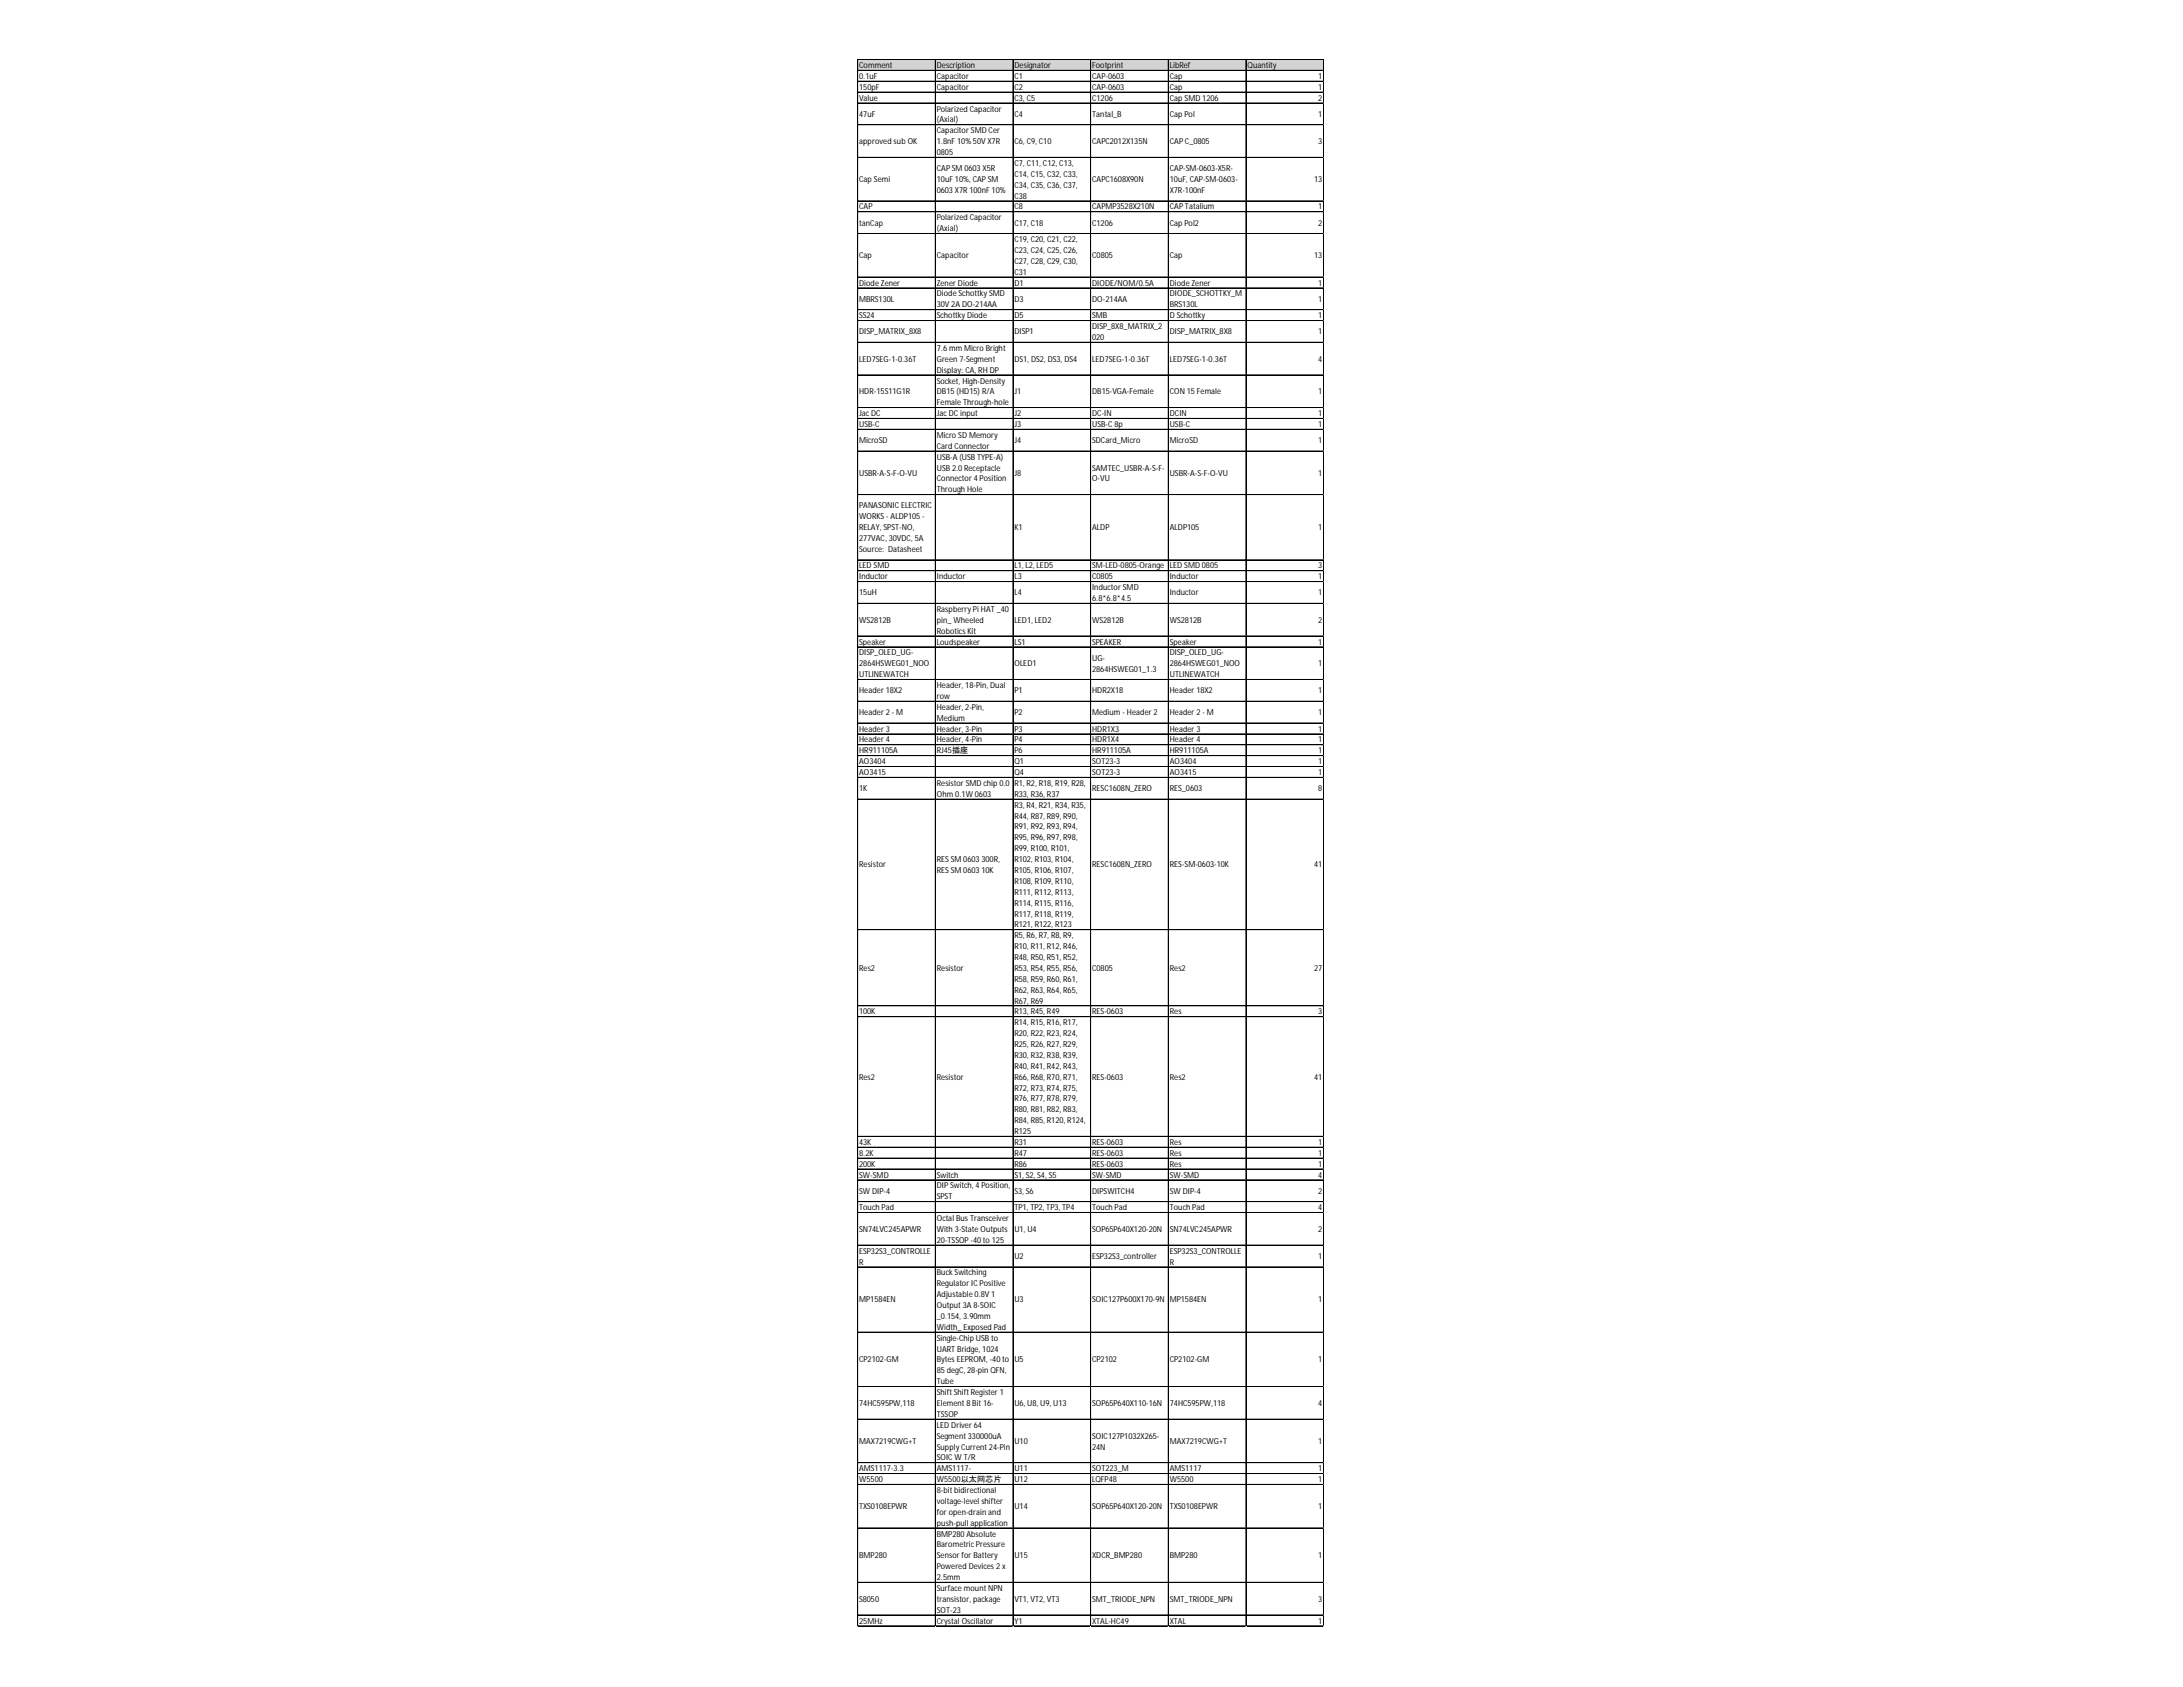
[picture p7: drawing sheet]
<svg xmlns="http://www.w3.org/2000/svg" width="279mm" height="216mm" viewBox="0 0 279 216" stroke-linecap="round" stroke-linejoin="round" font-family="sans-serif">
<defs><g id="words">
<g font-size="1.1">
<text x="110" y="8.7">Comment</text>
<text x="110" y="10.1">0.1uF</text>
<text x="110" y="11.5">150pF</text>
<text x="119.9" y="8.7">Description</text>
<text x="119.9" y="10.1">Capacitor</text>
<text x="119.9" y="11.5">Capacitor</text>
<text x="129.8" y="8.7">Designator</text>
<text x="129.8" y="10.1">C1</text>
<text x="129.8" y="11.5">C2</text>
<text x="139.8" y="8.7">Footprint</text>
<text x="139.8" y="10.1">CAP-0603</text>
<text x="139.8" y="11.5">CAP-0603</text>
<text x="149.7" y="8.7">LibRef</text>
<text x="149.7" y="10.1">Cap</text>
<text x="149.7" y="11.5">Cap</text>
<text x="159.7" y="8.7">Quantity</text>
<text x="168.7" y="10.1">1</text>
<text x="168.7" y="11.5">1</text>
<text x="110" y="12.9">Value</text>
<text x="110" y="15">47uF</text>
<text x="119.9" y="14.3">Polarized Capacitor</text>
<text x="119.9" y="15.7">(Axial)</text>
<text x="119.9" y="17.1">Capacitor SMD Cer</text>
<text x="129.8" y="12.9">C3, C5</text>
<text x="129.8" y="15">C4</text>
<text x="139.8" y="12.9">C1206</text>
<text x="139.8" y="15">Tantal_B</text>
<text x="149.7" y="12.9">Cap SMD 1206</text>
<text x="149.7" y="15">Cap Pol</text>
<text x="168.7" y="12.9">2</text>
<text x="168.7" y="15">1</text>
<text x="110" y="18.5">approved sub OK</text>
<text x="110" y="23.3">Cap Semi</text>
<text x="119.9" y="18.5">1.8nF 10% 50V X7R</text>
<text x="119.9" y="19.8">0805</text>
<text x="119.9" y="21.9">CAP SM 0603 X5R</text>
<text x="119.9" y="23.3">10uF 10%, CAP SM</text>
<text x="129.8" y="18.5">C6, C9, C10</text>
<text x="129.8" y="21.2">C7, C11, C12, C13,</text>
<text x="129.8" y="22.6">C14, C15, C32, C33,</text>
<text x="139.8" y="18.5">CAPC2012X135N</text>
<text x="139.8" y="23.3">CAPC1608X90N</text>
<text x="149.7" y="18.5">CAP C_0805</text>
<text x="149.7" y="21.9">CAP-SM-0603-X5R-</text>
<text x="149.7" y="23.3">10uF, CAP-SM-0603-</text>
<text x="168.2" y="23.3">13</text>
<text x="168.7" y="18.5">3</text>
<text x="110" y="26.8">CAP</text>
<text x="110" y="28.9">tanCap</text>
<text x="119.9" y="24.7">0603 X7R 100nF 10%</text>
<text x="119.9" y="28.2">Polarized Capacitor</text>
<text x="119.9" y="29.6">(Axial)</text>
<text x="129.8" y="24">C34, C35, C36, C37,</text>
<text x="129.8" y="25.4">C38</text>
<text x="129.8" y="26.8">C8</text>
<text x="129.8" y="28.9">C17, C18</text>
<text x="139.8" y="26.8">CAPMP3528X210N</text>
<text x="139.8" y="28.9">C1206</text>
<text x="149.7" y="24.7">X7R-100nF</text>
<text x="149.7" y="26.8">CAP Tatalium</text>
<text x="149.7" y="28.9">Cap Pol2</text>
<text x="168.7" y="26.8">1</text>
<text x="168.7" y="28.9">2</text>
<text x="110" y="33">Cap</text>
<text x="119.9" y="33">Capacitor</text>
<text x="129.8" y="31">C19, C20, C21, C22,</text>
<text x="129.8" y="32.4">C23, C24, C25, C26,</text>
<text x="129.8" y="33.8">C27, C28, C29, C30,</text>
<text x="129.8" y="35.2">C31</text>
<text x="139.8" y="33">C0805</text>
<text x="149.7" y="33">Cap</text>
<text x="168.2" y="33">13</text>
<text x="110" y="36.6">Diode Zener</text>
<text x="110" y="38.6">MBRS130L</text>
<text x="110" y="40.7">SS24</text>
<text x="119.9" y="36.6">Zener Diode</text>
<text x="119.9" y="37.9">Diode Schottky SMD</text>
<text x="119.9" y="39.3">30V 2A DO-214AA</text>
<text x="119.9" y="40.7">Schottky Diode</text>
<text x="129.8" y="36.6">D1</text>
<text x="129.8" y="38.6">D3</text>
<text x="129.8" y="40.7">D5</text>
<text x="139.8" y="36.6">DIODE/NOM/0.5A</text>
<text x="139.8" y="38.6">DO-214AA</text>
<text x="139.8" y="40.7">SMB</text>
<text x="149.7" y="36.6">Diode Zener</text>
<text x="149.7" y="37.9">DIODE_SCHOTTKY_M</text>
<text x="149.7" y="39.3">BRS130L</text>
<text x="149.7" y="40.7">D Schottky</text>
<text x="168.7" y="36.6">1</text>
<text x="168.7" y="38.6">1</text>
<text x="168.7" y="40.7">1</text>
<text x="110" y="42.8">DISP_MATRIX_8X8</text>
<text x="110" y="46.3">LED7SEG-1-0.36T</text>
<text x="119.9" y="44.9">7.6 mm Micro Bright</text>
<text x="119.9" y="46.3">Green 7-Segment</text>
<text x="119.9" y="47.7">Display: CA, RH DP</text>
<text x="129.8" y="42.8">DISP1</text>
<text x="129.8" y="46.3">DS1, DS2, DS3, DS4</text>
<text x="139.8" y="42.1">DISP_8X8_MATRIX_2</text>
<text x="139.8" y="43.5">020</text>
<text x="139.8" y="46.3">LED7SEG-1-0.36T</text>
<text x="149.7" y="42.8">DISP_MATRIX_8X8</text>
<text x="149.7" y="46.3">LED7SEG-1-0.36T</text>
<text x="168.7" y="42.8">1</text>
<text x="168.7" y="46.3">4</text>
<text x="110" y="50.5">HDR-15S11G1R</text>
<text x="110" y="53.3">JacDC</text>
<text x="119.9" y="49.1">Socket, High-Density</text>
<text x="119.9" y="50.5">DB15 (HD15) R/A</text>
<text x="119.9" y="51.9">Female Through-hole</text>
<text x="119.9" y="53.3">JacDC input</text>
<text x="129.8" y="50.5">J1</text>
<text x="129.8" y="53.3">J2</text>
<text x="139.8" y="50.5">DB15-VGA-Female</text>
<text x="139.8" y="53.3">DC-IN</text>
<text x="149.7" y="50.5">CON 15 Female</text>
<text x="149.7" y="53.3">DCIN</text>
<text x="168.7" y="50.5">1</text>
<text x="168.7" y="53.3">1</text>
<text x="110" y="54.6">USB-C</text>
<text x="110" y="56.7">MicroSD</text>
<text x="119.9" y="56">Micro SD Memory</text>
<text x="119.9" y="57.4">Card Connector</text>
<text x="119.9" y="58.8">USB-A (USB TYPE-A)</text>
<text x="129.8" y="54.6">J3</text>
<text x="129.8" y="56.7">J4</text>
<text x="139.8" y="54.6">USB-C 8p</text>
<text x="139.8" y="56.7">SDCard_Micro</text>
<text x="149.7" y="54.6">USB-C</text>
<text x="149.7" y="56.7">MicroSD</text>
<text x="168.7" y="54.6">1</text>
<text x="168.7" y="56.7">1</text>
<text x="110" y="60.9">USBR-A-S-F-O-VU</text>
<text x="110" y="65.1">PANASONIC ELECTRIC</text>
<text x="119.9" y="60.2">USB 2.0 Receptacle</text>
<text x="119.9" y="61.6">Connector 4 Position</text>
<text x="119.9" y="63">Through Hole</text>
<text x="129.8" y="60.9">J8</text>
<text x="139.8" y="60.2">SAMTEC_USBR-A-S-F-</text>
<text x="139.8" y="61.6">O-VU</text>
<text x="149.7" y="60.9">USBR-A-S-F-O-VU</text>
<text x="168.7" y="60.9">1</text>
<text x="110" y="66.5">WORKS - ALDP105 -</text>
<text x="110" y="67.8">RELAY, SPST-NO,</text>
<text x="110" y="69.2">277VAC, 30VDC, 5A</text>
<text x="110" y="70.6">Source: Datasheet</text>
<text x="129.8" y="67.8">K1</text>
<text x="139.8" y="67.8">ALDP</text>
<text x="149.7" y="67.8">ALDP105</text>
<text x="168.7" y="67.8">1</text>
<text x="110" y="72.7">LED SMD</text>
<text x="110" y="74.1">Inductor</text>
<text x="110" y="76.2">15uH</text>
<text x="119.9" y="74.1">Inductor</text>
<text x="129.8" y="72.7">L1, L2, LED5</text>
<text x="129.8" y="74.1">L3</text>
<text x="129.8" y="76.2">L4</text>
<text x="139.8" y="72.7">SM-LED-0805-Orange</text>
<text x="139.8" y="74.1">C0805</text>
<text x="139.8" y="75.5">Inductor SMD</text>
<text x="139.8" y="76.9">6.8*6.8*4.5</text>
<text x="149.7" y="72.7">LED SMD 0805</text>
<text x="149.7" y="74.1">Inductor</text>
<text x="149.7" y="76.2">Inductor</text>
<text x="168.7" y="72.7">3</text>
<text x="168.7" y="74.1">1</text>
<text x="168.7" y="76.2">1</text>
<text x="110" y="79.7">WS2812B</text>
<text x="110" y="82.5">Speaker</text>
<text x="110" y="83.9">DISP_OLED_UG-</text>
<text x="119.9" y="78.3">Raspberry Pi HAT _40</text>
<text x="119.9" y="79.7">pin_ Wheeled</text>
<text x="119.9" y="81.1">Robotics Kit</text>
<text x="119.9" y="82.5">Loudspeaker</text>
<text x="129.8" y="79.7">LED1, LED2</text>
<text x="129.8" y="82.5">LS1</text>
<text x="139.8" y="79.7">WS2812B</text>
<text x="139.8" y="82.5">SPEAKER</text>
<text x="149.7" y="79.7">WS2812B</text>
<text x="149.7" y="82.5">Speaker</text>
<text x="149.7" y="83.9">DISP_OLED_UG-</text>
<text x="168.7" y="79.7">2</text>
<text x="168.7" y="82.5">1</text>
<text x="110" y="85.3">2864HSWEG01_NOO</text>
<text x="110" y="86.7">UTLINEWATCH</text>
<text x="110" y="88.7">Header 18X2</text>
<text x="119.9" y="88.1">Header, 18-Pin, Dual</text>
<text x="119.9" y="89.5">row</text>
<text x="129.8" y="85.3">OLED1</text>
<text x="129.8" y="88.7">P1</text>
<text x="139.8" y="84.6">UG-</text>
<text x="139.8" y="85.9">2864HSWEG01_1.3</text>
<text x="139.8" y="88.7">HDR2X18</text>
<text x="149.7" y="85.3">2864HSWEG01_NOO</text>
<text x="149.7" y="86.7">UTLINEWATCH</text>
<text x="149.7" y="88.7">Header 18X2</text>
<text x="168.7" y="85.3">1</text>
<text x="168.7" y="88.7">1</text>
<text x="110" y="91.5">Header 2 - M</text>
<text x="110" y="93.6">Header 3</text>
<text x="110" y="95">Header 4</text>
<text x="119.9" y="90.8">Header, 2-Pin,</text>
<text x="119.9" y="92.2">Medium</text>
<text x="119.9" y="93.6">Header, 3-Pin</text>
<text x="119.9" y="95">Header, 4-Pin</text>
<text x="129.8" y="91.5">P2</text>
<text x="129.8" y="93.6">P3</text>
<text x="129.8" y="95">P4</text>
<text x="139.8" y="91.5">Medium - Header 2</text>
<text x="139.8" y="93.6">HDR1X3</text>
<text x="139.8" y="95">HDR1X4</text>
<text x="149.7" y="91.5">Header 2 - M</text>
<text x="149.7" y="93.6">Header 3</text>
<text x="149.7" y="95">Header 4</text>
<text x="168.7" y="91.5">1</text>
<text x="168.7" y="93.6">1</text>
<text x="168.7" y="95">1</text>
<text x="110" y="96.4">HR911105A</text>
<text x="110" y="97.8">AO3404</text>
<text x="110" y="99.2">AO3415</text>
<text x="110" y="101.3">1K</text>
<text x="119.9" y="96.4">RJ45插座</text>
<text x="119.9" y="100.6">Resistor SMD chip 0.0</text>
<text x="119.9" y="102">Ohm 0.1W 0603</text>
<text x="129.8" y="96.4">P6</text>
<text x="129.8" y="97.8">Q1</text>
<text x="129.8" y="99.2">Q4</text>
<text x="129.8" y="100.6">R1, R2, R18, R19, R28,</text>
<text x="129.8" y="102">R33, R36, R37</text>
<text x="139.8" y="96.4">HR911105A</text>
<text x="139.8" y="97.8">SOT23-3</text>
<text x="139.8" y="99.2">SOT23-3</text>
<text x="139.8" y="101.3">RESC1608N_ZERO</text>
<text x="149.7" y="96.4">HR911105A</text>
<text x="149.7" y="97.8">AO3404</text>
<text x="149.7" y="99.2">AO3415</text>
<text x="149.7" y="101.3">RES_0603</text>
<text x="168.7" y="96.4">1</text>
<text x="168.7" y="97.8">1</text>
<text x="168.7" y="99.2">1</text>
<text x="168.7" y="101.3">8</text>
<text x="129.8" y="103.4">R3, R4, R21, R34, R35,</text>
<text x="129.8" y="104.8">R44, R87, R89, R90,</text>
<text x="129.8" y="106.2">R91, R92, R93, R94,</text>
<text x="129.8" y="107.5">R95, R96, R97, R98,</text>
<text x="110" y="111">Resistor</text>
<text x="119.9" y="110.3">RES SM 0603 300R,</text>
<text x="119.9" y="111.7">RES SM 0603 10K</text>
<text x="129.8" y="108.9">R99, R100, R101,</text>
<text x="129.8" y="110.3">R102, R103, R104,</text>
<text x="129.8" y="111.7">R105, R106, R107,</text>
<text x="129.8" y="113.1">R108, R109, R110,</text>
<text x="139.8" y="111">RESC1608N_ZERO</text>
<text x="149.7" y="111">RES-SM-0603-10K</text>
<text x="168.2" y="111">41</text>
<text x="129.8" y="114.5">R111, R112, R113,</text>
<text x="129.8" y="115.9">R114, R115, R116,</text>
<text x="129.8" y="117.3">R117, R118, R119,</text>
<text x="129.8" y="118.7">R121, R122, R123</text>
<text x="110" y="124.3">Res2</text>
<text x="119.9" y="124.3">Resistor</text>
<text x="129.8" y="120.1">R5, R6, R7, R8, R9,</text>
<text x="129.8" y="121.5">R10, R11, R12, R46,</text>
<text x="129.8" y="122.9">R48, R50, R51, R52,</text>
<text x="129.8" y="124.3">R53, R54, R55, R56,</text>
<text x="129.8" y="125.6">R58, R59, R60, R61,</text>
<text x="139.8" y="124.3">C0805</text>
<text x="149.7" y="124.3">Res2</text>
<text x="168.2" y="124.3">27</text>
<text x="110" y="129.8">100K</text>
<text x="129.8" y="127">R62, R63, R64, R65,</text>
<text x="129.8" y="128.4">R67, R69</text>
<text x="129.8" y="129.8">R13, R45, R49</text>
<text x="129.8" y="131.2">R14, R15, R16, R17,</text>
<text x="139.8" y="129.8">RES-0603</text>
<text x="149.7" y="129.8">Res</text>
<text x="168.7" y="129.8">3</text>
<text x="129.8" y="132.6">R20, R22, R23, R24,</text>
<text x="129.8" y="134">R25, R26, R27, R29,</text>
<text x="129.8" y="135.4">R30, R32, R38, R39,</text>
<text x="129.8" y="136.8">R40, R41, R42, R43,</text>
<text x="110" y="138.2">Res2</text>
<text x="119.9" y="138.2">Resistor</text>
<text x="129.8" y="138.2">R66, R68, R70, R71,</text>
<text x="129.8" y="139.6">R72, R73, R74, R75,</text>
<text x="129.8" y="141">R76, R77, R78, R79,</text>
<text x="129.8" y="142.4">R80, R81, R82, R83,</text>
<text x="129.8" y="143.7">R84, R85, R120, R124,</text>
<text x="139.8" y="138.2">RES-0603</text>
<text x="149.7" y="138.2">Res2</text>
<text x="168.2" y="138.2">41</text>
<text x="110" y="146.5">43K</text>
<text x="110" y="147.9">8.2K</text>
<text x="110" y="149.3">200K</text>
<text x="129.8" y="145.1">R125</text>
<text x="129.8" y="146.5">R31</text>
<text x="129.8" y="147.9">R47</text>
<text x="129.8" y="149.3">R86</text>
<text x="139.8" y="146.5">RES-0603</text>
<text x="139.8" y="147.9">RES-0603</text>
<text x="139.8" y="149.3">RES-0603</text>
<text x="149.7" y="146.5">Res</text>
<text x="149.7" y="147.9">Res</text>
<text x="149.7" y="149.3">Res</text>
<text x="168.7" y="146.5">1</text>
<text x="168.7" y="147.9">1</text>
<text x="168.7" y="149.3">1</text>
<text x="110" y="150.7">SW-SMD</text>
<text x="110" y="152.8">SW DIP-4</text>
<text x="110" y="154.9">Touch Pad</text>
<text x="119.9" y="150.7">Switch</text>
<text x="119.9" y="152.1">DIP Switch, 4 Position,</text>
<text x="119.9" y="153.5">SPST</text>
<text x="129.8" y="150.7">S1, S2, S4, S5</text>
<text x="129.8" y="152.8">S3, S6</text>
<text x="129.8" y="154.9">TP1, TP2, TP3, TP4</text>
<text x="139.8" y="150.7">SW-SMD</text>
<text x="139.8" y="152.8">DIPSWITCH4</text>
<text x="139.8" y="154.9">Touch Pad</text>
<text x="149.7" y="150.7">SW-SMD</text>
<text x="149.7" y="152.8">SW DIP-4</text>
<text x="149.7" y="154.9">Touch Pad</text>
<text x="168.7" y="150.7">4</text>
<text x="168.7" y="152.8">2</text>
<text x="168.7" y="154.9">4</text>
<text x="110" y="157.7">SN74LVC245APWR</text>
<text x="110" y="160.4">ESP32S3_CONTROLLE</text>
<text x="110" y="161.8">R</text>
<text x="119.9" y="156.3">Octal Bus Transceiver</text>
<text x="119.9" y="157.7">With 3-State Outputs</text>
<text x="119.9" y="159.1">20-TSSOP -40 to 125</text>
<text x="129.8" y="157.7">U1, U4</text>
<text x="129.8" y="161.1">U2</text>
<text x="139.8" y="157.7">SOP65P640X120-20N</text>
<text x="139.8" y="161.1">ESP32S3_controller</text>
<text x="149.7" y="157.7">SN74LVC245APWR</text>
<text x="149.7" y="160.4">ESP32S3_CONTROLLE</text>
<text x="149.7" y="161.8">R</text>
<text x="168.7" y="157.7">2</text>
<text x="168.7" y="161.1">1</text>
<text x="110" y="166.7">MP1584EN</text>
<text x="119.9" y="163.2">Buck Switching</text>
<text x="119.9" y="164.6">Regulator IC Positive</text>
<text x="119.9" y="166">Adjustable 0.8V 1</text>
<text x="119.9" y="167.4">Output 3A 8-SOIC</text>
<text x="129.8" y="166.7">U3</text>
<text x="139.8" y="166.7">SOIC127P600X170-9N</text>
<text x="149.7" y="166.7">MP1584EN</text>
<text x="168.7" y="166.7">1</text>
<text x="119.9" y="168.8">_0.154, 3.90mm</text>
<text x="119.9" y="170.2">Width_ Exposed Pad</text>
<text x="119.9" y="171.6">Single-Chip USB to</text>
<text x="119.9" y="173">UART Bridge, 1024</text>
<text x="110" y="174.4">CP2102-GM</text>
<text x="110" y="179.9">74HC595PW,118</text>
<text x="119.9" y="174.4">Bytes EEPROM, -40 to</text>
<text x="119.9" y="175.8">85 degC, 28-pin QFN,</text>
<text x="119.9" y="177.2">Tube</text>
<text x="119.9" y="178.5">Shift Shift Register 1</text>
<text x="119.9" y="179.9">Element 8 Bit 16-</text>
<text x="129.8" y="174.4">U5</text>
<text x="129.8" y="179.9">U6, U8, U9, U13</text>
<text x="139.8" y="174.4">CP2102</text>
<text x="139.8" y="179.9">SOP65P640X110-16N</text>
<text x="149.7" y="174.4">CP2102-GM</text>
<text x="149.7" y="179.9">74HC595PW,118</text>
<text x="168.7" y="174.4">1</text>
<text x="168.7" y="179.9">4</text>
<text x="110" y="184.8">MAX7219CWG+T</text>
<text x="119.9" y="181.3">TSSOP</text>
<text x="119.9" y="182.7">LED Driver 64</text>
<text x="119.9" y="184.1">Segment 330000uA</text>
<text x="119.9" y="185.5">Supply Current 24-Pin</text>
<text x="129.8" y="184.8">U10</text>
<text x="139.8" y="184.1">SOIC127P1032X265-</text>
<text x="139.8" y="185.5">24N</text>
<text x="149.7" y="184.8">MAX7219CWG+T</text>
<text x="168.7" y="184.8">1</text>
<text x="110" y="188.3">AMS1117-3.3</text>
<text x="110" y="189.7">W5500</text>
<text x="119.9" y="186.9">SOIC W T/R</text>
<text x="119.9" y="188.3">AMS1117-</text>
<text x="119.9" y="189.7">W5500以太网芯片</text>
<text x="119.9" y="191.1">8-bit bidirectional</text>
<text x="129.8" y="188.3">U11</text>
<text x="129.8" y="189.7">U12</text>
<text x="139.8" y="188.3">SOT223_M</text>
<text x="139.8" y="189.7">LQFP48</text>
<text x="149.7" y="188.3">AMS1117</text>
<text x="149.7" y="189.7">W5500</text>
<text x="168.7" y="188.3">1</text>
<text x="168.7" y="189.7">1</text>
<text x="110" y="193.1">TXS0108EPWR</text>
<text x="119.9" y="192.5">voltage-level shifter</text>
<text x="119.9" y="193.9">for open-drain and</text>
<text x="119.9" y="195.3">push-pull application</text>
<text x="119.9" y="196.6">BMP280 Absolute</text>
<text x="129.8" y="193.1">U14</text>
<text x="139.8" y="193.1">SOP65P640X120-20N</text>
<text x="149.7" y="193.1">TXS0108EPWR</text>
<text x="168.7" y="193.1">1</text>
<text x="110" y="199.4">BMP280</text>
<text x="119.9" y="198">BarometricPressure</text>
<text x="119.9" y="199.4">Sensor for Battery</text>
<text x="119.9" y="200.8">Powered Devices 2 x</text>
<text x="119.9" y="202.2">2.5mm</text>
<text x="119.9" y="203.6">Surface mount NPN</text>
<text x="129.8" y="199.4">U15</text>
<text x="139.8" y="199.4">XDCR_BMP280</text>
<text x="149.7" y="199.4">BMP280</text>
<text x="168.7" y="199.4">1</text>
<text x="110" y="205">S8050</text>
<text x="110" y="207.8">25MHz</text>
<text x="119.9" y="205">transistor, package</text>
<text x="119.9" y="206.4">SOT-23</text>
<text x="119.9" y="207.8">Crystal Oscillator</text>
<text x="129.8" y="205">VT1, VT2, VT3</text>
<text x="129.8" y="207.8">Y1</text>
<text x="139.8" y="205">SMT_TRIODE_NPN</text>
<text x="139.8" y="207.8">XTAL-HC49</text>
<text x="149.7" y="205">SMT_TRIODE_NPN</text>
<text x="149.7" y="207.8">XTAL</text>
<text x="168.7" y="205">3</text>
<text x="168.7" y="207.8">1</text>
</g>
</g></defs>
<path d="M109.8 7.6h59.7v1.4h-59.7z" fill="#d3d3d3"/>
<g fill="none" stroke="#000" stroke-width=".13">
<path d="M109.8 7.6v200.5M109.8 7.6h59.6M109.8 9h59.6M109.8 10.4h59.6M109.8 11.8h59.6M109.8 13.2h59.6M109.8 16h59.6M119.7 7.7v200.4M129.6 7.7v200.4M129.7 7.7v200.4M139.6 7.7v200.4M149.5 7.7v200.4"/>
<path d="M159.5 7.7v200.4M169.4 7.7v200.4M109.8 20.1h59.6M109.8 20.2h59.6M109.8 25.7h59.6M109.8 27.1h59.6M109.8 29.9h59.6M109.8 35.5h59.6M109.8 36.8h59.6M109.8 36.9h59.6M109.8 39.6h59.6M109.8 39.7h59.6"/>
<path d="M109.8 41h59.6M109.8 43.8h59.6M109.8 48h59.6M109.8 52.2h59.6M109.8 53.5h59.6M109.8 54.9h59.6M109.8 55h59.6M109.8 57.7h59.6M109.8 63.3h59.6M109.8 71.6h59.6M109.8 71.7h59.6M109.8 73h59.6"/>
<path d="M109.8 74.4h59.6M109.8 74.5h59.6M109.8 77.2h59.6M109.8 81.4h59.6M109.8 82.8h59.6M109.8 87h59.6M109.8 89.7h59.6M109.8 92.5h59.6M109.8 93.9h59.6M109.8 95.3h59.6M109.8 96.7h59.6M109.8 98.1h59.6"/>
<path d="M109.8 99.5h59.6M109.8 102.3h59.6M109.8 119h59.6M109.8 128.7h59.6M109.8 130.1h59.6M109.8 145.4h59.6M109.8 146.8h59.6M109.8 148.2h59.6M109.8 149.6h59.6M109.8 151h59.6M109.8 153.8h59.6M109.8 155.2h59.6"/>
<path d="M109.8 159.3h59.6M109.8 159.4h59.6M109.8 162.1h59.6M109.8 162.2h59.6M109.8 170.5h59.6M109.8 177.4h59.6M109.8 181.6h59.6M109.8 187.2h59.6M109.8 188.6h59.6M109.8 190h59.6M109.8 195.5h59.6M109.8 195.6h59.6"/>
<path d="M109.8 202.5h59.6M109.8 206.7h59.6M109.8 208.1h59.6"/>
</g>
<path d="M109.8 208.1v.1" fill="none" stroke="#e0e0e0" stroke-width=".13"/>
<path d="M109.8 208.1v.1z" fill="#e0e0e0"/>
<path d="M119.7 208.1v.1" fill="none" stroke="#e0e0e0" stroke-width=".13"/>
<path d="M119.7 208.1l.1 .1z" fill="#e0e0e0"/>
<path d="M129.6 208.1v.1" fill="none" stroke="#e0e0e0" stroke-width=".13"/>
<path d="M129.6 208.1l.1 .1z" fill="#e0e0e0"/>
<path d="M139.6 208.1v.1" fill="none" stroke="#e0e0e0" stroke-width=".13"/>
<path d="M139.6 208.1v.1z" fill="#e0e0e0"/>
<path d="M149.5 208.1v.1" fill="none" stroke="#e0e0e0" stroke-width=".13"/>
<path d="M149.5 208.1l.1 .1z" fill="#e0e0e0"/>
<path d="M159.5 208.1v.1" fill="none" stroke="#e0e0e0" stroke-width=".13"/>
<path d="M159.5 208.1v.1z" fill="#e0e0e0"/>
<path d="M169.4 208.1v.1" fill="none" stroke="#e0e0e0" stroke-width=".13"/>
<path d="M169.4 208.1v.1z" fill="#e0e0e0"/>
<path d="M169.4 10.4h.1" fill="none" stroke="#e0e0e0" stroke-width=".13"/>
<path d="M169.4 10.4h.1z" fill="#e0e0e0"/>
<path d="M169.4 11.8h.1" fill="none" stroke="#e0e0e0" stroke-width=".13"/>
<path d="M169.4 11.8h.1z" fill="#e0e0e0"/>
<path d="M169.4 13.2h.1" fill="none" stroke="#e0e0e0" stroke-width=".13"/>
<path d="M169.4 13.2h.1z" fill="#e0e0e0"/>
<path d="M169.4 16h.1" fill="none" stroke="#e0e0e0" stroke-width=".13"/>
<path d="M169.4 16h.1z" fill="#e0e0e0"/>
<path d="M169.4 20.1h.1" fill="none" stroke="#e0e0e0" stroke-width=".13"/>
<path d="M169.4 20.1l.1 .1z" fill="#e0e0e0"/>
<path d="M169.4 25.7h.1" fill="none" stroke="#e0e0e0" stroke-width=".13"/>
<path d="M169.4 25.7l.1 .1z" fill="#e0e0e0"/>
<path d="M169.4 27.1h.1" fill="none" stroke="#e0e0e0" stroke-width=".13"/>
<path d="M169.4 27.1h.1z" fill="#e0e0e0"/>
<path d="M169.4 29.9h.1" fill="none" stroke="#e0e0e0" stroke-width=".13"/>
<path d="M169.4 29.9h.1z" fill="#e0e0e0"/>
<path d="M169.4 35.5h.1" fill="none" stroke="#e0e0e0" stroke-width=".13"/>
<path d="M169.4 35.5h.1z" fill="#e0e0e0"/>
<path d="M169.4 36.8h.1" fill="none" stroke="#e0e0e0" stroke-width=".13"/>
<path d="M169.4 36.8l.1 .1z" fill="#e0e0e0"/>
<path d="M169.4 39.6h.1" fill="none" stroke="#e0e0e0" stroke-width=".13"/>
<path d="M169.4 39.6l.1 .1z" fill="#e0e0e0"/>
<path d="M169.4 41h.1" fill="none" stroke="#e0e0e0" stroke-width=".13"/>
<path d="M169.4 41l.1 .1z" fill="#e0e0e0"/>
<path d="M169.4 43.8h.1" fill="none" stroke="#e0e0e0" stroke-width=".13"/>
<path d="M169.4 43.8l.1 .1z" fill="#e0e0e0"/>
<path d="M169.4 48h.1" fill="none" stroke="#e0e0e0" stroke-width=".13"/>
<path d="M169.4 48h.1z" fill="#e0e0e0"/>
<path d="M169.4 52.2h.1" fill="none" stroke="#e0e0e0" stroke-width=".13"/>
<path d="M169.4 52.2h.1z" fill="#e0e0e0"/>
<path d="M169.4 53.5h.1" fill="none" stroke="#e0e0e0" stroke-width=".13"/>
<path d="M169.4 53.5l.1 .1z" fill="#e0e0e0"/>
<path d="M169.4 54.9h.1" fill="none" stroke="#e0e0e0" stroke-width=".13"/>
<path d="M169.4 54.9l.1 .1z" fill="#e0e0e0"/>
<path d="M169.4 57.7h.1" fill="none" stroke="#e0e0e0" stroke-width=".13"/>
<path d="M169.4 57.7l.1 .1z" fill="#e0e0e0"/>
<path d="M169.4 63.3h.1" fill="none" stroke="#e0e0e0" stroke-width=".13"/>
<path d="M169.4 63.3h.1z" fill="#e0e0e0"/>
<path d="M169.4 71.6h.1" fill="none" stroke="#e0e0e0" stroke-width=".13"/>
<path d="M169.4 71.6l.1 .1z" fill="#e0e0e0"/>
<path d="M169.4 73h.1" fill="none" stroke="#e0e0e0" stroke-width=".13"/>
<path d="M169.4 73l.1 .1z" fill="#e0e0e0"/>
<path d="M169.4 74.4h.1" fill="none" stroke="#e0e0e0" stroke-width=".13"/>
<path d="M169.4 74.4l.1 .1z" fill="#e0e0e0"/>
<path d="M169.4 77.2h.1" fill="none" stroke="#e0e0e0" stroke-width=".13"/>
<path d="M169.4 77.2l.1 .1z" fill="#e0e0e0"/>
<path d="M169.4 81.4h.1" fill="none" stroke="#e0e0e0" stroke-width=".13"/>
<path d="M169.4 81.4h.1z" fill="#e0e0e0"/>
<path d="M169.4 82.8h.1" fill="none" stroke="#e0e0e0" stroke-width=".13"/>
<path d="M169.4 82.8h.1z" fill="#e0e0e0"/>
<path d="M169.4 87h.1" fill="none" stroke="#e0e0e0" stroke-width=".13"/>
<path d="M169.4 87h.1z" fill="#e0e0e0"/>
<path d="M169.4 89.7h.1" fill="none" stroke="#e0e0e0" stroke-width=".13"/>
<path d="M169.4 89.7l.1 .1z" fill="#e0e0e0"/>
<path d="M169.4 92.5h.1" fill="none" stroke="#e0e0e0" stroke-width=".13"/>
<path d="M169.4 92.5l.1 .1z" fill="#e0e0e0"/>
<path d="M169.4 93.9h.1" fill="none" stroke="#e0e0e0" stroke-width=".13"/>
<path d="M169.4 93.9l.1 .1z" fill="#e0e0e0"/>
<path d="M169.4 95.3h.1" fill="none" stroke="#e0e0e0" stroke-width=".13"/>
<path d="M169.4 95.3l.1 .1z" fill="#e0e0e0"/>
<path d="M169.4 96.7h.1" fill="none" stroke="#e0e0e0" stroke-width=".13"/>
<path d="M169.4 96.7l.1 .1z" fill="#e0e0e0"/>
<path d="M169.4 98.1h.1" fill="none" stroke="#e0e0e0" stroke-width=".13"/>
<path d="M169.4 98.1h.1z" fill="#e0e0e0"/>
<path d="M169.4 99.5h.1" fill="none" stroke="#e0e0e0" stroke-width=".13"/>
<path d="M169.4 99.5h.1z" fill="#e0e0e0"/>
<path d="M169.4 102.3h.1" fill="none" stroke="#e0e0e0" stroke-width=".13"/>
<path d="M169.4 102.3h.1z" fill="#e0e0e0"/>
<path d="M169.4 119h.1" fill="none" stroke="#e0e0e0" stroke-width=".13"/>
<path d="M169.4 119h.1z" fill="#e0e0e0"/>
<path d="M169.4 128.7h.1" fill="none" stroke="#e0e0e0" stroke-width=".13"/>
<path d="M169.4 128.7l.1 .1z" fill="#e0e0e0"/>
<path d="M169.4 130.1h.1" fill="none" stroke="#e0e0e0" stroke-width=".13"/>
<path d="M169.4 130.1l.1 .1z" fill="#e0e0e0"/>
<path d="M169.4 145.4h.1" fill="none" stroke="#e0e0e0" stroke-width=".13"/>
<path d="M169.4 145.4l.1 .1z" fill="#e0e0e0"/>
<path d="M169.4 146.8h.1" fill="none" stroke="#e0e0e0" stroke-width=".13"/>
<path d="M169.4 146.8l.1 .1z" fill="#e0e0e0"/>
<path d="M169.4 148.2h.1" fill="none" stroke="#e0e0e0" stroke-width=".13"/>
<path d="M169.4 148.2l.1 .1z" fill="#e0e0e0"/>
<path d="M169.4 149.6h.1" fill="none" stroke="#e0e0e0" stroke-width=".13"/>
<path d="M169.4 149.6l.1 .1z" fill="#e0e0e0"/>
<path d="M169.4 151h.1" fill="none" stroke="#e0e0e0" stroke-width=".13"/>
<path d="M169.4 151h.1z" fill="#e0e0e0"/>
<path d="M169.4 153.8h.1" fill="none" stroke="#e0e0e0" stroke-width=".13"/>
<path d="M169.4 153.8h.1z" fill="#e0e0e0"/>
<path d="M169.4 155.2h.1" fill="none" stroke="#e0e0e0" stroke-width=".13"/>
<path d="M169.4 155.2h.1z" fill="#e0e0e0"/>
<path d="M169.4 159.3h.1" fill="none" stroke="#e0e0e0" stroke-width=".13"/>
<path d="M169.4 159.3l.1 .1z" fill="#e0e0e0"/>
<path d="M169.4 162.1h.1" fill="none" stroke="#e0e0e0" stroke-width=".13"/>
<path d="M169.4 162.1l.1 .1z" fill="#e0e0e0"/>
<path d="M169.4 170.5h.1" fill="none" stroke="#e0e0e0" stroke-width=".13"/>
<path d="M169.4 170.5h.1z" fill="#e0e0e0"/>
<path d="M169.4 177.4h.1" fill="none" stroke="#e0e0e0" stroke-width=".13"/>
<path d="M169.4 177.4l.1 .1z" fill="#e0e0e0"/>
<path d="M169.4 181.6h.1" fill="none" stroke="#e0e0e0" stroke-width=".13"/>
<path d="M169.4 181.6l.1 .1z" fill="#e0e0e0"/>
<path d="M169.4 187.2h.1" fill="none" stroke="#e0e0e0" stroke-width=".13"/>
<path d="M169.4 187.2h.1z" fill="#e0e0e0"/>
<path d="M169.4 188.6h.1" fill="none" stroke="#e0e0e0" stroke-width=".13"/>
<path d="M169.4 188.6h.1z" fill="#e0e0e0"/>
<path d="M169.4 190h.1" fill="none" stroke="#e0e0e0" stroke-width=".13"/>
<path d="M169.4 190h.1z" fill="#e0e0e0"/>
<path d="M169.4 195.5h.1" fill="none" stroke="#e0e0e0" stroke-width=".13"/>
<path d="M169.4 195.5l.1 .1z" fill="#e0e0e0"/>
<path d="M169.4 202.5h.1" fill="none" stroke="#e0e0e0" stroke-width=".13"/>
<path d="M169.4 202.5h.1z" fill="#e0e0e0"/>
<path d="M169.4 206.7h.1" fill="none" stroke="#e0e0e0" stroke-width=".13"/>
<path d="M169.4 206.7h.1z" fill="#e0e0e0"/>
<path d="M169.4 208.1h.1" fill="none" stroke="#e0e0e0" stroke-width=".13"/>
<path d="M169.4 208.1h.1z" fill="#e0e0e0"/>
<use href="#words"/>
</svg>
